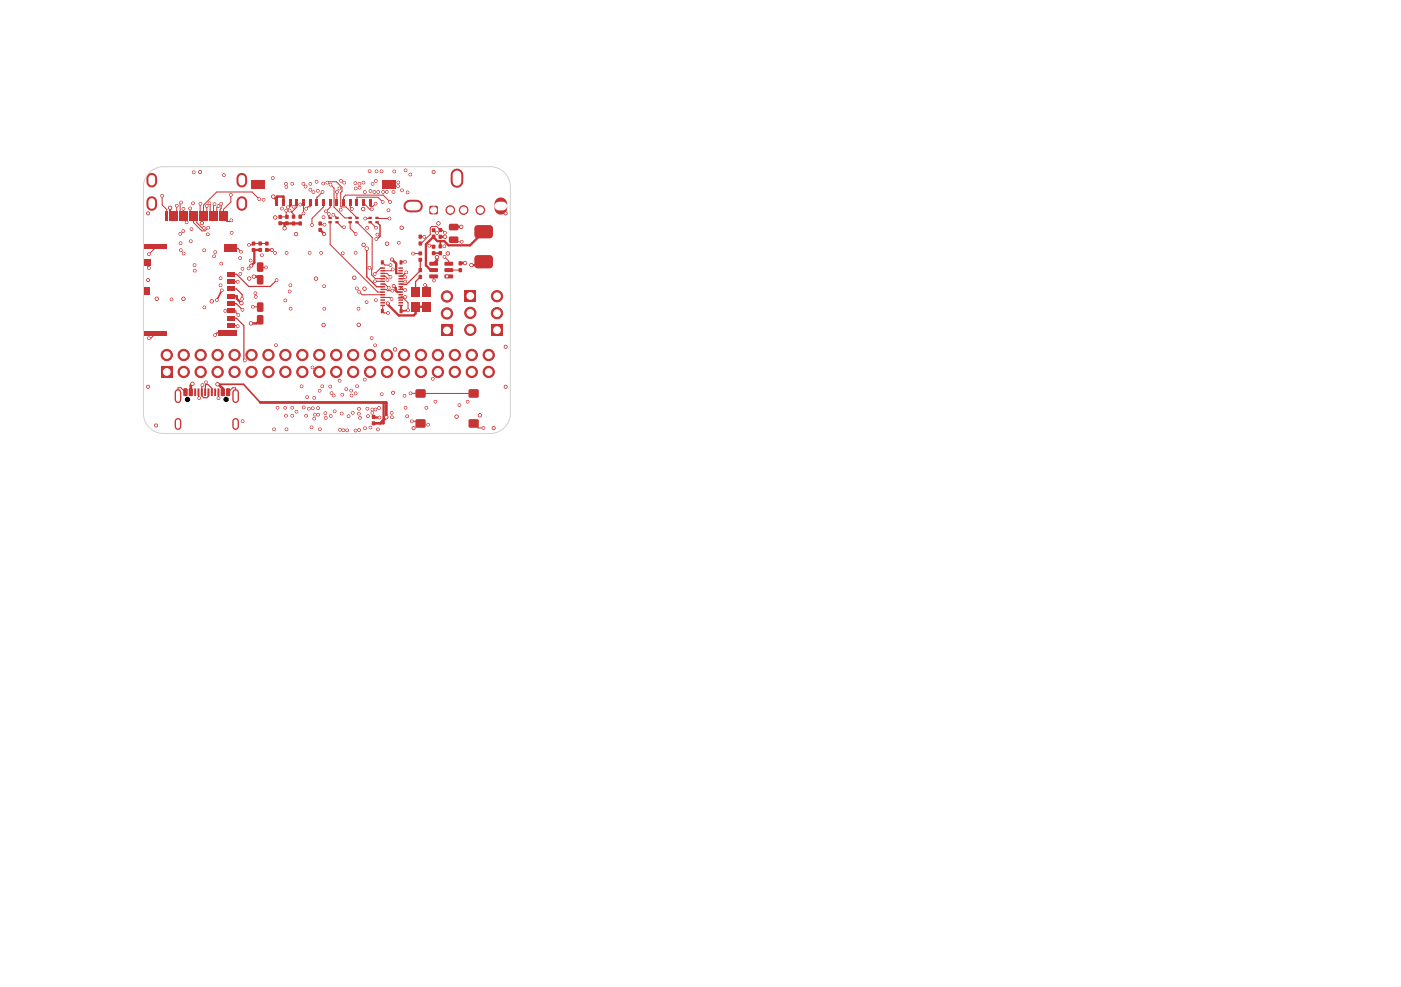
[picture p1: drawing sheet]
<svg xmlns="http://www.w3.org/2000/svg" width="210mm" height="148mm" viewBox="0 0 210 148" stroke-linecap="round" stroke-linejoin="round" font-family="sans-serif">
<g fill="#c83434">
<path d="M43.8 33.2h.4v.6h-.4z"/>
<path d="M43.8 32.2h.4v.6h-.4z"/>
<path d="M49.3 32.5h.4v.3h-.4z"/>
<path d="M49.3 33.2h.4v.2l-.4 .1z"/>
<path d="M50.3 33.2h.4l.1 .2-.5 .1z"/>
<path d="M50.3 32.5h.4l.1 .3h-.5z"/>
<path d="M64.4 30.9h1.2v1.2h-1.2z"/>
</g>
<g fill="#c83434" stroke="#c83434" stroke-width=".15">
<circle cx="67.5" cy="31.5" r=".65"/>
<circle cx="69.5" cy="31.5" r=".65"/>
<circle cx="72" cy="31.5" r=".65"/>
</g>
<path d="M61.4 30.9h1M68.5 26.2v1M75.1 30.6v.7" fill="none" stroke="#c83434" stroke-width="1.9"/>
<g fill="#c83434">
<path d="M63.4 45.3h1.2v1.4h-1.2z"/>
<path d="M63.4 43.1h1.2v1.4h-1.2z"/>
<path d="M61.7 43.1h1.2v1.4h-1.2z"/>
<path d="M61.7 45.3h1.2v1.4h-1.2z"/>
<path d="M24.1 54.9h1.7v1.7h-1.7z"/>
</g>
<g fill="#c83434" stroke="#c83434" stroke-width=".15">
<circle cx="25" cy="53.2" r=".85"/>
<circle cx="27.5" cy="55.8" r=".85"/>
<circle cx="27.5" cy="53.2" r=".85"/>
<circle cx="30.1" cy="55.8" r=".85"/>
<circle cx="30.1" cy="53.2" r=".85"/>
<circle cx="32.6" cy="55.8" r=".85"/>
<circle cx="32.6" cy="53.2" r=".85"/>
<circle cx="35.2" cy="55.8" r=".85"/>
<circle cx="35.2" cy="53.2" r=".85"/>
<circle cx="37.7" cy="55.8" r=".85"/>
<circle cx="37.7" cy="53.2" r=".85"/>
<circle cx="40.2" cy="55.8" r=".85"/>
<circle cx="40.2" cy="53.2" r=".85"/>
<circle cx="42.8" cy="55.8" r=".85"/>
<circle cx="42.8" cy="53.2" r=".85"/>
<circle cx="45.3" cy="55.8" r=".85"/>
<circle cx="45.3" cy="53.2" r=".85"/>
<circle cx="47.9" cy="55.8" r=".85"/>
<circle cx="47.9" cy="53.2" r=".85"/>
<circle cx="50.4" cy="55.8" r=".85"/>
<circle cx="50.4" cy="53.2" r=".85"/>
<circle cx="52.9" cy="55.8" r=".85"/>
<circle cx="52.9" cy="53.2" r=".85"/>
<circle cx="55.5" cy="55.8" r=".85"/>
<circle cx="55.5" cy="53.2" r=".85"/>
<circle cx="58" cy="55.8" r=".85"/>
<circle cx="58" cy="53.2" r=".85"/>
<circle cx="60.6" cy="55.8" r=".85"/>
<circle cx="60.6" cy="53.2" r=".85"/>
<circle cx="63.1" cy="55.8" r=".85"/>
<circle cx="63.1" cy="53.2" r=".85"/>
<circle cx="65.6" cy="55.8" r=".85"/>
<circle cx="65.6" cy="53.2" r=".85"/>
<circle cx="68.2" cy="55.8" r=".85"/>
<circle cx="68.2" cy="53.2" r=".85"/>
<circle cx="70.7" cy="55.8" r=".85"/>
<circle cx="70.7" cy="53.2" r=".85"/>
<circle cx="73.3" cy="55.8" r=".85"/>
<circle cx="73.3" cy="53.2" r=".85"/>
</g>
<g fill="#c83434">
<path d="M55.3 29.8h.4v1h-.4z"/>
<path d="M54.3 29.8h.4v1h-.4z"/>
<path d="M53.3 29.8h.4v1h-.4z"/>
<path d="M52.3 29.8h.4v1h-.4z"/>
<path d="M51.3 29.8h.4v1h-.4z"/>
<path d="M50.3 29.8h.4v1h-.4z"/>
<path d="M49.3 29.8h.4v1h-.4z"/>
<path d="M48.3 29.8h.4v1h-.4z"/>
<path d="M47.3 29.8h.4v1h-.4z"/>
<path d="M46.3 29.8h.4v1h-.4z"/>
<path d="M45.3 29.8h.4v1h-.4z"/>
<path d="M44.3 29.8h.4v1h-.4z"/>
<path d="M43.3 29.8h.4v1h-.4z"/>
<path d="M42.3 29.8h.4v1h-.4z"/>
<path d="M41.3 29.8h.4v1h-.4z"/>
<path d="M57.3 26.9h2v1.4h-2z"/>
<path d="M37.7 26.9h2v1.4h-2z"/>
<path d="M55.3 32.5h.4v.3h-.4z"/>
<path d="M55.3 33.2h.4v.2l-.4 .1z"/>
<path d="M56.3 33.2h.4l.1 .2-.5 .1z"/>
<path d="M56.3 32.5h.4l.1 .3h-.5z"/>
<path d="M38.6 41.3l.6-.1 .3 .2v1l-.2 .3h-.6l-.2-.2z"/>
<path d="M38.6 39.4l.6-.1 .3 .2v1l-.2 .3h-.6l-.2-.2z"/>
<path d="M37.8 37.2h.4v.5h-.4z"/>
<path d="M37.8 36.3h.4v.5h-.4z"/>
<path d="M68.8 40.2h.4v.6h-.4z"/>
<path d="M68.8 39.2h.4v.6h-.4z"/>
<path d="M64.8 35.2h.4v.5h-.4z"/>
<path d="M64.8 34.3h.4v.5h-.4z"/>
<path d="M65.8 36.7h.4v.5h-.4z"/>
<path d="M65.8 37.7h.4v.5h-.4z"/>
<path d="M62.8 36.2h.4v.6h-.4z"/>
<path d="M62.8 35.2h.4v.6h-.4z"/>
<path d="M55.8 63.2h.4v.5h-.4z"/>
<path d="M55.8 62.3h.4v.5h-.4z"/>
<path d="M52.3 32.5h.4v.3h-.4z"/>
<path d="M52.3 33.2h.4v.2l-.4 .1z"/>
<path d="M53.3 33.2h.4l.1 .2-.5 .1z"/>
<path d="M53.3 32.5h.4l.1 .3h-.5z"/>
<path d="M47.8 34.2h.4v.5h-.4z"/>
<path d="M47.8 33.3h.4v.5h-.4z"/>
<path d="M71.2 33.9l.4-.1h2l.3 .3-.1 1.4-.4 .3-2-.1-.3-.4v-1.2z"/>
<path d="M71.2 38.4l.4-.1h2l.3 .3-.1 1.4-.4 .3-2-.1-.3-.4v-1.2z"/>
<path d="M33.8 31.6h.3v1.4h-.3z"/>
<path d="M33.3 31.6h.3v1.4h-.3z"/>
<path d="M32.9 31.6h.2v1.4h-.2z"/>
<path d="M32.4 31.6h.3v1.4h-.3z"/>
<path d="M31.8 31.6h.3v1.4h-.3z"/>
<path d="M31.3 31.6h.3v1.4h-.3z"/>
<path d="M30.8 31.6h.3v1.4h-.3z"/>
<path d="M30.4 31.6h.2v1.4h-.2z"/>
<path d="M29.9 31.6h.3v1.4h-.3z"/>
<path d="M29.3 31.6h.3v1.4h-.3z"/>
<path d="M28.8 31.6h.3v1.4h-.3z"/>
<path d="M28.3 31.6h.3v1.4h-.3z"/>
<path d="M27.9 31.6h.2v1.4h-.2z"/>
<path d="M27.4 31.6h.3v1.4h-.3z"/>
<path d="M26.8 31.6h.4v1.4h-.4z"/>
<path d="M26.3 31.6h.3v1.4h-.3z"/>
<path d="M25.8 31.6h.3v1.4h-.3z"/>
<path d="M25.4 31.6h.2v1.4h-.2z"/>
<path d="M24.9 31.6h.3v1.4h-.3z"/>
</g>
<path d="M22.8 26.7v.6M22.8 30.2v.6M36.2 26.7v.6M36.2 30.2v.6" fill="none" stroke="#c83434" stroke-width="1.6"/>
<g fill="#c83434">
<path d="M38.8 37.2h.4v.5h-.4z"/>
<path d="M38.8 36.3h.4v.5h-.4z"/>
<path d="M44.8 33.2h.4v.6h-.4z"/>
<path d="M44.8 32.2h.4v.6h-.4z"/>
<path d="M59.7 40.1h.7v.2h-.7z"/>
<path d="M59.7 40.5h.7v.2h-.7z"/>
<path d="M59.7 40.9h.7v.2h-.7z"/>
<path d="M59.7 41.3h.7v.2h-.7z"/>
<path d="M59.7 41.7h.7v.2h-.7z"/>
<path d="M59.7 42.1h.7v.2h-.7z"/>
<path d="M59.7 42.5h.7v.2h-.7z"/>
<path d="M59.7 42.9h.7v.2h-.7z"/>
<path d="M59.7 43.3h.7v.2h-.7z"/>
<path d="M59.7 43.7h.7v.2h-.7z"/>
<path d="M59.7 44.1h.7v.2h-.7z"/>
<path d="M59.7 44.5h.7v.2h-.7z"/>
<path d="M59.7 44.9h.7v.2h-.7z"/>
<path d="M59.7 45.3h.7v.2h-.7z"/>
<path d="M59.7 45.7h.7v.2h-.7z"/>
<path d="M57 45.7h.7v.2h-.7z"/>
<path d="M57 45.3h.7v.2h-.7z"/>
<path d="M57 44.9h.7v.2h-.7z"/>
<path d="M57 44.5h.7v.2h-.7z"/>
<path d="M57 44.1h.7v.2h-.7z"/>
<path d="M57 43.7h.7v.2h-.7z"/>
<path d="M57 43.3h.7v.2h-.7z"/>
<path d="M57 42.9h.7v.2h-.7z"/>
<path d="M57 42.5h.7v.2h-.7z"/>
<path d="M57 42.1h.7v.2h-.7z"/>
<path d="M57 41.7h.7v.2h-.7z"/>
<path d="M57 41.3h.7v.2h-.7z"/>
<path d="M57 40.9h.7v.2h-.7z"/>
<path d="M57 40.5h.7v.2h-.7z"/>
<path d="M57 40.1h.7v.2h-.7z"/>
<path d="M57.1 39.1h.4v.6l-.4-.1z"/>
<path d="M57.1 46.4h.4v.6l-.4-.1z"/>
<path d="M59.9 39.1h.4v.6l-.4-.1z"/>
<path d="M59.9 46.4h.4v.6l-.4-.1z"/>
<path d="M41.8 33.2h.4v.5h-.4z"/>
<path d="M41.8 32.3h.4v.5h-.4z"/>
<path d="M73.6 48.7h1.7v1.7h-1.7z"/>
</g>
<g fill="#c83434" stroke="#c83434" stroke-width=".15">
<circle cx="74.5" cy="47" r=".85"/>
<circle cx="74.5" cy="44.4" r=".85"/>
</g>
<g fill="#c83434">
<path d="M65.8 35.2h.4v.6h-.4z"/>
<path d="M65.8 34.2h.4v.6h-.4z"/>
<path d="M67.3 33.6h1.3l.1 .2v.6l-.2 .2-1.1-.1-.1-.2z"/>
<path d="M67.3 35.5h1.3l.1 .2v.6l-.2 .2-1.1-.1-.1-.2z"/>
<path d="M62.8 38.7h.4v.5h-.4z"/>
<path d="M62.8 37.7h.4v.6h-.4z"/>
<path d="M42.8 33.2h.4v.5h-.4z"/>
<path d="M42.8 32.3h.4v.5h-.4z"/>
<path d="M69.6 43.5h1.7v1.7h-1.7z"/>
</g>
<g fill="#c83434" stroke="#c83434" stroke-width=".15">
<circle cx="70.5" cy="46.9" r=".85"/>
<circle cx="70.5" cy="49.5" r=".85"/>
</g>
<g fill="#c83434">
<path d="M38.6 47.3l.6-.1 .3 .2v1l-.2 .3h-.6l-.2-.2z"/>
<path d="M38.6 45.4l.6-.1 .3 .2v1l-.2 .3h-.6l-.2-.2z"/>
<path d="M27.5 58.3l.4-.1 .2 .1v.9l-.1 .2-.5-.1z"/>
<path d="M28.3 58.3l.4-.1 .2 .1v.9l-.1 .2-.5-.1z"/>
<path d="M29.6 58.3h.3l-.1 1.1-.2-.1z"/>
<path d="M30.6 58.3h.3l-.1 1.1-.2-.1z"/>
<path d="M31.1 58.3h.3l-.1 1.1-.2-.1z"/>
<path d="M32.1 58.3h.3l-.1 1.1-.2-.1z"/>
<path d="M33.1 58.3l.4-.1 .2 .1v.9l-.1 .2-.5-.1z"/>
<path d="M33.9 58.3l.4-.1 .2 .1v.9l-.1 .2-.5-.1z"/>
<path d="M32.6 58.3h.3l-.1 1.1-.2-.1z"/>
<path d="M31.6 58.3h.3l-.1 1.1-.2-.1z"/>
<path d="M30.1 58.3h.3l-.1 1.1-.2-.1z"/>
<path d="M29.1 58.3h.3l-.1 1.1-.2-.1z"/>
</g>
<path d="M26.7 58.8v1.1M35.3 58.8v1.1M26.7 63.2v.8M35.3 63.2v.8" fill="none" stroke="#c83434" stroke-width="1"/>
<g fill="#c83434">
<path d="M64.4 39.3h1.2l.1 .5-.2 .1-1.1-.1-.1-.1z"/>
<path d="M64.4 40.2h1.2l.1 .5-.2 .1h-1.1l-.1-.1z"/>
<path d="M64.4 41.2h1.2l.1 .5-.2 .1-1.1-.1-.1-.1z"/>
<path d="M66.7 41.2h1.1l.1 .5-.1 .1-1.1-.1-.1-.1z"/>
<path d="M66.7 40.2h1.1l.1 .5-.1 .1h-1.1l-.1-.1z"/>
<path d="M66.7 39.3h1.1l.1 .5-.1 .1-1.1-.1-.1-.1z"/>
<path d="M39.8 37.2h.4v.5h-.4z"/>
<path d="M39.8 36.3h.4v.5h-.4z"/>
<path d="M64.8 37.7h.4v.5h-.4z"/>
<path d="M64.8 36.7h.4v.6h-.4z"/>
<path d="M62.3 58.4h1.4v1.2h-1.4z"/>
<path d="M70.3 58.4h1.4v1.2h-1.4z"/>
<path d="M62.3 62.9h1.4v1.2h-1.4z"/>
<path d="M70.3 62.9h1.4v1.2h-1.4z"/>
<path d="M34.1 40.8h1.1v.7h-1.1z"/>
<path d="M34.1 41.9h1.1v.7h-1.1z"/>
<path d="M34.1 43h1.1v.7h-1.1z"/>
<path d="M34.1 44.1h1.1v.7h-1.1z"/>
<path d="M34.1 45.2h1.1v.7h-1.1z"/>
<path d="M34.1 46.3h1.1v.7h-1.1z"/>
<path d="M34.1 47.4h1.1v.7h-1.1z"/>
<path d="M34.1 48.5h1.1v.7h-1.1z"/>
<path d="M21.7 38.9h.9v.9h-.9z"/>
<path d="M21.7 43.1h.8v1h-.8z"/>
<path d="M21.7 36.7h3.3v.7h-3.3z"/>
<path d="M33.7 36.7h1.8v1.1h-1.8z"/>
<path d="M32.7 49.5h2.8v.8h-2.8z"/>
<path d="M21.7 49.6h3.3v.7h-3.3z"/>
<path d="M62.8 41.2h.4v.6h-.4z"/>
<path d="M62.8 40.2h.4v.6h-.4z"/>
<path d="M66.1 48.7h1.7v1.7h-1.7z"/>
</g>
<g fill="#c83434" stroke="#c83434" stroke-width=".15">
<circle cx="67" cy="47" r=".85"/>
<circle cx="67" cy="44.5" r=".85"/>
<circle cx="31.7" cy="45.2" r=".25"/>
<circle cx="27.5" cy="44.8" r=".25"/>
<circle cx="53.8" cy="48.7" r=".25"/>
<circle cx="48.5" cy="48.7" r=".25"/>
<circle cx="47.4" cy="41.8" r=".25"/>
<circle cx="37.6" cy="48.5" r=".25"/>
<circle cx="54.6" cy="43.3" r=".25"/>
<circle cx="67.1" cy="38" r=".25"/>
<circle cx="42.7" cy="34.2" r=".25"/>
<circle cx="54.5" cy="36.7" r=".25"/>
<circle cx="66.7" cy="35.5" r=".25"/>
<circle cx="70.7" cy="39.8" r=".25"/>
<circle cx="23.5" cy="44.8" r=".25"/>
<circle cx="37.4" cy="41.8" r=".25"/>
<circle cx="38.1" cy="41.5" r=".25"/>
<circle cx="41" cy="29.5" r=".25"/>
<circle cx="43.4" cy="31.6" r=".2"/>
<circle cx="43.5" cy="42.8" r=".2"/>
<circle cx="56.2" cy="51.8" r=".2"/>
<circle cx="33.1" cy="42.8" r=".2"/>
<circle cx="55.4" cy="25.7" r=".2"/>
<circle cx="49.3" cy="32.1" r=".2"/>
<circle cx="53.8" cy="43.7" r=".2"/>
<circle cx="51.6" cy="34.1" r=".2"/>
<circle cx="46.5" cy="28.4" r=".2"/>
<circle cx="50" cy="32.2" r=".2"/>
<circle cx="31.2" cy="35.1" r=".2"/>
<circle cx="34.7" cy="34.9" r=".2"/>
<circle cx="43" cy="37.9" r=".2"/>
<circle cx="39.9" cy="40.1" r=".2"/>
<circle cx="54.7" cy="28.8" r=".2"/>
<circle cx="53.7" cy="46.3" r=".2"/>
<circle cx="47.6" cy="28.6" r=".2"/>
<circle cx="31" cy="30.9" r=".2"/>
<circle cx="48.6" cy="46.3" r=".2"/>
<circle cx="53.5" cy="43.3" r=".2"/>
<circle cx="61.2" cy="46.5" r=".2"/>
<circle cx="34.7" cy="33" r=".2"/>
<circle cx="45" cy="30.7" r=".2"/>
<circle cx="47" cy="28.8" r=".2"/>
<circle cx="45.8" cy="28" r=".2"/>
<circle cx="60.8" cy="25.5" r=".2"/>
<circle cx="55.1" cy="61.3" r=".2"/>
<circle cx="55" cy="34.2" r=".2"/>
<circle cx="51.4" cy="38" r=".2"/>
<circle cx="64.9" cy="56.8" r=".2"/>
<circle cx="54.5" cy="27.4" r=".2"/>
<circle cx="61.7" cy="63.2" r=".2"/>
<circle cx="53.3" cy="28.3" r=".2"/>
<circle cx="30.5" cy="34.2" r=".2"/>
<circle cx="68.9" cy="60.7" r=".2"/>
<circle cx="22.2" cy="42" r=".22"/>
<circle cx="55" cy="45.3" r=".2"/>
<circle cx="53.3" cy="27.5" r=".2"/>
<circle cx="48.6" cy="33.7" r=".2"/>
<circle cx="42.9" cy="31.6" r=".2"/>
<circle cx="28.9" cy="30.5" r=".2"/>
<circle cx="46.4" cy="37.9" r=".2"/>
<circle cx="37.9" cy="46" r=".2"/>
<circle cx="58.5" cy="39.8" r=".2"/>
<circle cx="25.7" cy="44.9" r=".2"/>
<circle cx="44" cy="31" r=".2"/>
<circle cx="75.8" cy="58" r=".22"/>
<circle cx="70.1" cy="60.2" r=".2"/>
<circle cx="45.5" cy="27.6" r=".2"/>
<circle cx="43.8" cy="27.6" r=".2"/>
<circle cx="60.8" cy="61.1" r=".2"/>
<circle cx="58.2" cy="46.9" r=".2"/>
<circle cx="63.7" cy="42.7" r=".2"/>
<circle cx="41.1" cy="64.4" r=".2"/>
<circle cx="22.2" cy="32" r=".23"/>
<circle cx="27.1" cy="37.5" r=".2"/>
<circle cx="32.2" cy="50.2" r=".2"/>
<circle cx="56.9" cy="62.6" r=".2"/>
<circle cx="22.2" cy="58" r=".22"/>
<circle cx="60.7" cy="43.5" r=".2"/>
<circle cx="45.5" cy="61.1" r=".2"/>
<circle cx="51.1" cy="27.1" r=".2"/>
<circle cx="56.6" cy="35.2" r=".2"/>
<circle cx="32.3" cy="37.8" r=".2"/>
<circle cx="30.6" cy="37.5" r=".2"/>
<circle cx="48.1" cy="37.9" r=".2"/>
<circle cx="69.2" cy="36.3" r=".2"/>
<circle cx="51.3" cy="59.2" r=".2"/>
<circle cx="53.3" cy="37.9" r=".2"/>
<circle cx="42.7" cy="61.1" r=".2"/>
<circle cx="60.7" cy="42.2" r=".2"/>
<circle cx="58.7" cy="44.8" r=".2"/>
<circle cx="28.6" cy="36.2" r=".2"/>
<circle cx="65.3" cy="60.2" r=".2"/>
<circle cx="58.8" cy="43.6" r=".2"/>
<circle cx="55.8" cy="27.6" r=".2"/>
<circle cx="51.6" cy="27.4" r=".2"/>
<circle cx="48.4" cy="27.5" r=".2"/>
<circle cx="22.3" cy="50.7" r=".2"/>
<circle cx="58" cy="28.8" r=".2"/>
<circle cx="64.3" cy="36.8" r=".2"/>
<circle cx="47.9" cy="64.4" r=".2"/>
<circle cx="57.2" cy="25.7" r=".2"/>
<circle cx="43.6" cy="46.3" r=".2"/>
<circle cx="42.9" cy="28" r=".2"/>
<circle cx="62" cy="64.2" r=".22"/>
<circle cx="60.7" cy="39.2" r=".2"/>
<circle cx="39.3" cy="38.3" r=".2"/>
<circle cx="32.8" cy="30.9" r=".2"/>
<circle cx="59.8" cy="36.4" r=".2"/>
<circle cx="58.2" cy="31.5" r=".2"/>
<circle cx="45.9" cy="31.3" r=".2"/>
<circle cx="28" cy="33.3" r=".2"/>
<circle cx="56.3" cy="30.5" r=".2"/>
<circle cx="75.8" cy="52" r=".22"/>
<circle cx="75.8" cy="32" r=".23"/>
<circle cx="48.9" cy="31.7" r=".2"/>
<circle cx="61.9" cy="38" r=".2"/>
<circle cx="51.5" cy="64.5" r=".2"/>
<circle cx="55.5" cy="64.1" r=".2"/>
<circle cx="43.4" cy="43.7" r=".2"/>
<circle cx="36.1" cy="37.7" r=".2"/>
<circle cx="65" cy="25.8" r=".22"/>
<circle cx="53.3" cy="59" r=".2"/>
<circle cx="48.5" cy="32.6" r=".2"/>
<circle cx="30" cy="25.8" r=".23"/>
<circle cx="60.3" cy="28.5" r=".2"/>
<circle cx="41.6" cy="61.1" r=".2"/>
<circle cx="56.2" cy="42.2" r=".2"/>
<circle cx="47.7" cy="61.2" r=".2"/>
<circle cx="52.7" cy="31.3" r=".2"/>
<circle cx="45.9" cy="62.3" r=".2"/>
<circle cx="65" cy="42.1" r=".2"/>
<circle cx="22.3" cy="40.2" r=".2"/>
<circle cx="74" cy="64.2" r=".22"/>
<circle cx="35.7" cy="47.2" r=".2"/>
<circle cx="59.7" cy="27.4" r=".2"/>
<circle cx="48.6" cy="42.9" r=".2"/>
<circle cx="37.3" cy="36.7" r=".2"/>
<circle cx="41.2" cy="37.9" r=".2"/>
<circle cx="58.5" cy="41.5" r=".2"/>
<circle cx="47.5" cy="27.3" r=".2"/>
<circle cx="63.6" cy="35.5" r=".2"/>
<circle cx="53.3" cy="64.6" r=".2"/>
<circle cx="23.4" cy="63.8" r=".22"/>
<circle cx="55.8" cy="61.4" r=".2"/>
<circle cx="42.9" cy="27.6" r=".2"/>
<circle cx="43.8" cy="61.1" r=".2"/>
<circle cx="42.9" cy="62.3" r=".2"/>
<circle cx="43.8" cy="62.3" r=".2"/>
<circle cx="43.2" cy="31.1" r=".2"/>
<circle cx="53.8" cy="64.5" r=".2"/>
<circle cx="60.7" cy="44.5" r=".2"/>
<circle cx="22.3" cy="38.1" r=".2"/>
<circle cx="38.3" cy="44" r=".2"/>
<circle cx="72.5" cy="64.2" r=".2"/>
<circle cx="58.8" cy="38.9" r=".22"/>
<circle cx="58.1" cy="45.5" r=".22"/>
<circle cx="37.7" cy="39.8" r=".22"/>
<circle cx="69.7" cy="39.4" r=".25"/>
<circle cx="69.1" cy="34" r=".25"/>
<circle cx="54.4" cy="31.3" r=".25"/>
<circle cx="65.5" cy="38.6" r=".25"/>
<circle cx="65.7" cy="33.5" r=".25"/>
<circle cx="28.9" cy="57.6" r=".25"/>
<circle cx="57.9" cy="62.6" r=".25"/>
<circle cx="32.6" cy="57.6" r=".25"/>
<circle cx="60.2" cy="34.2" r=".25"/>
<circle cx="68.4" cy="62.5" r=".25"/>
<circle cx="58" cy="36.6" r=".25"/>
<circle cx="71.9" cy="62.3" r=".25"/>
<circle cx="52.7" cy="59.3" r=".2"/>
<circle cx="52.6" cy="58.6" r=".2"/>
<circle cx="51.9" cy="58.4" r=".2"/>
<circle cx="52" cy="64.5" r=".2"/>
<circle cx="52.2" cy="62.4" r=".2"/>
<circle cx="50.9" cy="57.1" r=".2"/>
<circle cx="51.2" cy="62" r=".2"/>
<circle cx="49.7" cy="59" r=".2"/>
<circle cx="50" cy="59.3" r=".2"/>
<circle cx="47.2" cy="62.2" r=".2"/>
<circle cx="49.6" cy="62.4" r=".2"/>
<circle cx="49.5" cy="58" r=".2"/>
<circle cx="50.2" cy="61.7" r=".2"/>
<circle cx="48.8" cy="62.7" r=".2"/>
<circle cx="51" cy="64.5" r=".2"/>
<circle cx="48.3" cy="57.9" r=".2"/>
<circle cx="56.8" cy="61.2" r=".2"/>
<circle cx="48.8" cy="62" r=".2"/>
<circle cx="47.9" cy="58.6" r=".2"/>
<circle cx="47.1" cy="59.7" r=".2"/>
<circle cx="53.5" cy="57.9" r=".2"/>
<circle cx="47.7" cy="62.2" r=".2"/>
<circle cx="46.8" cy="55.1" r=".2"/>
<circle cx="46" cy="59.6" r=".2"/>
<circle cx="47.1" cy="62.8" r=".2"/>
<circle cx="46.9" cy="61.2" r=".2"/>
<circle cx="46.7" cy="64.1" r=".2"/>
<circle cx="33.8" cy="46.6" r=".2"/>
<circle cx="61.5" cy="59" r=".2"/>
<circle cx="46.3" cy="61.3" r=".2"/>
<circle cx="57.4" cy="28.8" r=".2"/>
<circle cx="55.7" cy="31.4" r=".2"/>
<circle cx="57.4" cy="30.3" r=".2"/>
<circle cx="58.5" cy="30.3" r=".2"/>
<circle cx="50.5" cy="28.8" r=".2"/>
<circle cx="59" cy="28.8" r=".2"/>
<circle cx="46.8" cy="33.7" r=".2"/>
<circle cx="48.3" cy="28.8" r=".2"/>
<circle cx="56.7" cy="28.8" r=".2"/>
<circle cx="45.5" cy="32" r=".2"/>
<circle cx="57.2" cy="59.1" r=".2"/>
<circle cx="36.3" cy="40.3" r=".2"/>
<circle cx="54.7" cy="32.8" r=".2"/>
<circle cx="40.9" cy="26.7" r=".2"/>
<circle cx="56.4" cy="34.1" r=".2"/>
<circle cx="58.3" cy="43.2" r=".2"/>
<circle cx="56.4" cy="35.8" r=".2"/>
<circle cx="55" cy="37.3" r=".25"/>
<circle cx="46.5" cy="27.6" r=".2"/>
<circle cx="58.4" cy="32.8" r=".2"/>
<circle cx="66.6" cy="36.9" r=".2"/>
<circle cx="65.5" cy="35" r=".2"/>
<circle cx="67" cy="41.5" r=".2"/>
<circle cx="66.6" cy="38.5" r=".2"/>
<circle cx="66.7" cy="34.9" r=".2"/>
<circle cx="49.5" cy="27.7" r=".2"/>
<circle cx="58.1" cy="42" r=".2"/>
<circle cx="53.3" cy="35.1" r=".2"/>
<circle cx="49.1" cy="27.4" r=".2"/>
<circle cx="48.6" cy="35.1" r=".22"/>
<circle cx="60.9" cy="40.8" r=".2"/>
<circle cx="53.9" cy="27.6" r=".2"/>
<circle cx="34.6" cy="29.2" r=".2"/>
<circle cx="53.9" cy="28.1" r=".2"/>
<circle cx="33.2" cy="30.6" r=".2"/>
<circle cx="56.3" cy="27.1" r=".2"/>
<circle cx="33.6" cy="26.3" r=".2"/>
<circle cx="32.2" cy="30.6" r=".2"/>
<circle cx="31.4" cy="30.5" r=".2"/>
<circle cx="56.5" cy="25.7" r=".2"/>
<circle cx="55.5" cy="28.6" r=".2"/>
<circle cx="38.9" cy="29.9" r=".2"/>
<circle cx="56.1" cy="28.8" r=".2"/>
<circle cx="30" cy="30.6" r=".2"/>
<circle cx="59.7" cy="27.9" r=".2"/>
<circle cx="31.2" cy="34.1" r=".2"/>
<circle cx="28.5" cy="31.3" r=".2"/>
<circle cx="59.1" cy="25.7" r=".2"/>
<circle cx="51.1" cy="31.4" r=".2"/>
<circle cx="27.5" cy="31.3" r=".2"/>
<circle cx="61.5" cy="26.2" r=".2"/>
<circle cx="27.1" cy="30.4" r=".2"/>
<circle cx="29" cy="25.8" r=".2"/>
<circle cx="26.5" cy="30.8" r=".2"/>
<circle cx="61.1" cy="28.9" r=".2"/>
<circle cx="41.3" cy="32.6" r=".25"/>
<circle cx="25.5" cy="31.2" r=".25"/>
<circle cx="24.3" cy="29.4" r=".2"/>
<circle cx="50.9" cy="28.3" r=".2"/>
<circle cx="38.3" cy="44.5" r=".2"/>
<circle cx="42.8" cy="45" r=".2"/>
<circle cx="60.7" cy="41.6" r=".2"/>
<circle cx="40.8" cy="37.5" r=".22"/>
<circle cx="59" cy="42.9" r=".22"/>
<circle cx="37.3" cy="40.3" r=".2"/>
<circle cx="58.9" cy="40.4" r=".2"/>
<circle cx="33.3" cy="43.5" r=".2"/>
<circle cx="32.5" cy="45" r=".2"/>
<circle cx="56.2" cy="41.1" r=".2"/>
<circle cx="30.3" cy="33.4" r=".25"/>
<circle cx="44.4" cy="35.1" r=".25"/>
<circle cx="27" cy="35.1" r=".2"/>
<circle cx="59.2" cy="52.4" r=".25"/>
<circle cx="33.1" cy="41.7" r=".2"/>
<circle cx="36" cy="41.1" r=".2"/>
<circle cx="55.7" cy="50.7" r=".2"/>
<circle cx="58.9" cy="58.9" r=".22"/>
<circle cx="64.2" cy="63.7" r=".2"/>
<circle cx="28.7" cy="34.4" r=".2"/>
<circle cx="27.1" cy="36.5" r=".2"/>
<circle cx="63.9" cy="61.2" r=".2"/>
<circle cx="29.9" cy="59.7" r=".2"/>
<circle cx="29.2" cy="39.8" r=".2"/>
<circle cx="30.9" cy="57.3" r=".2"/>
<circle cx="30.3" cy="57.7" r=".2"/>
<circle cx="29.2" cy="40.6" r=".2"/>
<circle cx="32.8" cy="59.7" r=".2"/>
<circle cx="60.6" cy="59.4" r=".2"/>
<circle cx="41.5" cy="42" r=".2"/>
<circle cx="55.2" cy="62.4" r=".2"/>
<circle cx="35.6" cy="42.3" r=".2"/>
<circle cx="53.8" cy="62" r=".2"/>
<circle cx="41.4" cy="51.8" r=".2"/>
<circle cx="54.7" cy="56.9" r=".2"/>
<circle cx="36.3" cy="44.8" r=".2"/>
<circle cx="53.8" cy="61.3" r=".2"/>
<circle cx="53.1" cy="41.6" r=".25"/>
<circle cx="36.2" cy="45.5" r=".25"/>
<circle cx="52.9" cy="61.9" r=".2"/>
<circle cx="36.3" cy="46.5" r=".2"/>
<circle cx="54" cy="62.6" r=".2"/>
<circle cx="44.4" cy="61.7" r=".2"/>
<circle cx="36.7" cy="54" r=".2"/>
<circle cx="36.4" cy="63.2" r=".2"/>
<circle cx="54.7" cy="64.2" r=".2"/>
<circle cx="35.6" cy="48.9" r=".2"/>
<circle cx="27.5" cy="38" r=".2"/>
<circle cx="39.5" cy="30" r=".2"/>
<circle cx="58.7" cy="62.6" r=".2"/>
<circle cx="36" cy="38.7" r=".2"/>
<circle cx="58.7" cy="61.9" r=".2"/>
<circle cx="55.4" cy="40.2" r=".2"/>
<circle cx="42.3" cy="31.3" r=".2"/>
<circle cx="27.5" cy="34.7" r=".2"/>
<circle cx="61" cy="62.4" r=".2"/>
<circle cx="56.3" cy="45" r=".2"/>
<circle cx="56.3" cy="61.4" r=".2"/>
<circle cx="32.1" cy="38.4" r=".2"/>
<circle cx="55.8" cy="61.9" r=".2"/>
<circle cx="30.6" cy="46.1" r=".2"/>
<circle cx="42.9" cy="64.4" r=".2"/>
<circle cx="45.2" cy="57.9" r=".2"/>
<circle cx="33.2" cy="39.5" r=".2"/>
<circle cx="56.6" cy="64.4" r=".2"/>
<circle cx="37.6" cy="39.1" r=".2"/>
</g>
<g fill="none" stroke="#c83434" stroke-width=".35">
<path d="M38 37.5h1M38.1 37.5v1.9l-.4 .4M40 37.5h.8M40 37.5h.1M41 29.5l.5 .5M41.5 30.3v-.8h1v.8M42 33.5h3M42.7 33.5v.7M48 34.5l.6 .6M58.8 38.9l.6 .6v1.5M66 35.5h.7M72.5 39.3l-.5 .5h-1.3"/>
<path d="M72.5 34.8l-2 2h-3.3l-.6-.6h-1l-.6-.7-1.2 1.1v3.2l.8 .7h.4M34.6 44.4h.9v.4l.7 .7M38.1 41.5h.4l.5 .4M39 48l-.5 .5h-.9M58.1 45.5v.2l1.7 1.6h2.2l.3-.3v-1h1.7M59 42.9l.3 .3v.3l.3 .3M56.1 62.6h.8M57.5 60.4v3.1h-.5"/>
</g>
<g fill="none" stroke="#c83434" stroke-width=".15">
<path d="M22.2 39.3v.7l.1 .2M23.4 37l-1.1 1.1M24.3 29.4v1.3l.7 .7v.9M26.5 30.8v1.5M27.1 30.4l-.1 .1v1.8M27.5 31.3v1M28 32.3v1M28 33.3h.1M28.5 31.3v1M29 32.3v1.1l1.3 1.2h.4l.5-.5M29.5 32.3v1.1l.8 .8h.2M30 30.6v1.7"/>
<path d="M31 30.9v1.4M31.4 30.5l.1 .1v1.7M32.2 30.6l-.2 .2v1.5M32.8 30.9l-.3 .3v1.1M33.2 30.6v.6l-.2 .2v.9M34 32.3v.9h.5l.2-.2M34.6 29.2v1.1l-1.1 1.1v.9M34.6 37.2h1.1l.4 .5M38.9 29.9l-1.1-1.1h-5.3l-2 2v1.5M40 36.5h-2l-.2 .2h-.5M42.9 31.6v.8l.1 .1h-1M43.4 31.6l.6 .5v.4"/>
<path d="M43.5 30.3v.7l-.3 .1M44.5 30.3v.8l-.8 .7M45.5 32h.1M45.5 32l-.5 .5M45.5 30.3v1.7M46.5 30.3v.7h-.3l-.3 .3M48 33.5l.2 .2h.4M48.3 28.8l-.8 .8v.7M48.5 30.3v.7l-1.7 1.8v.9M49.1 27.4l.1-.1h1.2l.9 .8v.6l-.2 .2v2.1h.8l1.6 1.7M49.3 32.1v.4l.2 .2M49.5 33.3v3.4l7.1 7.1h.8"/>
<path d="M49.5 30.3v.8l-.6 .6M49.5 27.7l.6 .5v2.9l1.6 1.6h.8M50 32.2l.5 .5M50.5 28.8v1.5M50.5 33.3l.8 .8h.3M52.5 33.3v1l.8 .8M52.5 30.3v.8l.2 .2M53.5 33.3l2.3 2.3-.1 5.6 .6 .6h1.1M54.5 30.3v.2l.9 .9h.3M55 37.3v4.2l1.5 1.5h.9M55.5 32.7l-.1 .1h-.7M55.5 33.3l.9 .8"/>
<path d="M55.5 30.3v.7h.4l.4-.5M56.5 32.7l.1 .1h1.8M56.5 33.3l.5 .5v1.6l-.5 .4h-.1M57.3 39.4l.4 .4h.8M57.4 30.3l-.7-.7h-3.2v.7M58.5 30.3l-1.1-1h-5.6l-.3 .3v.7M60.7 39.2h-.5l-.1 .2M63 38h-1.1M63 35.5h.6M64.3 36.8h.5l.2 .2M65 34.5l.5 .5M66.6 38.5l.7 .7v.4"/>
<path d="M66.7 34.9l-.4-.4h-.3l-.5-.5h-.8l-.2 .2v.9l-1.4 1.4h-.1M68 36l.3 .3h.9M23.4 50l-.8 .7h-.3M27.8 58.8l-.7-.7h-.4v1.3M29.8 58.8v.8l.1 .1M32.8 58.8v.9M34.1 49.9h-1.6l-.3 .3M34.2 58.8l.7-.7h.4v1.3M34.6 46.6h.8v.3l.3 .3M37.9 46l1.1 .1M39 40l.9 .1M53.8 43.7l.5 .5h3.1"/>
<path d="M56.2 42.2h1.2M56.2 42.2h.1M57.4 43.4h.5l.2 .2h.7M57.4 45.8l-.1 .9 .3 .2h.6M57.4 41h.6l.5 .5M57.4 42.6h.3l.6 .6M57.4 44.6h1l.3 .2M57.4 41.4h.3l.4 .3v.3M57.4 40.2h-.3l-.9 .9M58.9 40.4l-.2 .2h-1.3M59.7 44.7h.8l.7 .7v1.1M59.8 45.8l.3 .1v.8"/>
<path d="M60.1 42.2h.6M60.1 43.4v-.4l.4 .5h.2M60.7 44.5l-.6 .1M60.7 41.6l-.2 .2h-.4M60.9 40.8l-.6 .6h-.2M61.5 59h9.5M63 59h.1M63.7 42.7l.3 .2v.9M65 41.5v.6M67 41.5h.3M67.3 40.5h1.7M69 40.5h.1"/>
<path d="M56 62.5l.1 .1M61.7 63.2h1l.3 .3M71 63.5l.7 .7h.8"/>
</g>
<path d="M65 38h1M66 36.2v.7M32.6 57.6h3.9l2.5 2.8h18.9v2.2M33.3 43.5l-.8 1.5M60.1 45.9v.8l1.1-.2" fill="none" stroke="#c83434" stroke-width=".25"/>
<path d="M59.4 41h.7M59.6 43.8h.5" fill="none" stroke="#c83434" stroke-width=".22"/>
<g fill="none" stroke="#c83434" stroke-width=".18">
<path d="M63 39v1.6l-2.1 2.1-.8-.1M30.3 57.7v.1v1.6l.2 .2h.5l.2-.2v-.6M30.9 57.7l-.1 .1-.1 1M30.9 57.7h.3l.5 .5v.6M30.9 57.3v.4M34.6 41.1h.8l1.9 1.9h3.2l1-1M34.6 42.2l1 .1M34.6 43.3h.8l.9 .9v.6M34.6 45.5h.8l.9 1M34.6 47.7h.8l1.2 1.1v5.1l.1 .1M34.6 48.8h.9l.1 .1M35.4 42.2l.1 .1"/>
<path d="M63 41.5l-.7 .7v1.6"/>
</g>
<path d="M25.5 31.2v.1M65.5 38.6v.4l-.5 .6M69.1 34l-1.1 .1M69.7 39.4l-.7 .1M28.9 57.6l-.3 .2v1M32.6 57.6h.1l.7 .7v.5M39 60.4h18.9v2.2l-.9 .9h-1" fill="none" stroke="#c83434" stroke-width=".4"/>
<path d="M25.5 31.3v1M57.9 60.4v2.2" fill="none" stroke="#c83434" stroke-width=".3"/>
<path d="M22.4 25.9a3 3 0 0 1 2.1-.9h49a3 3 0 0 1 3 3v34a3 3 0 0 1-3 3h-49a3 3 0 0 1-3-3v-34a3 3 0 0 1 .9-2.1z" fill="none" stroke="#d0d2cd" stroke-width=".15"/>
<g fill="#fff" stroke="#fff" stroke-width=".15">
<circle cx="31.7" cy="45.2" r=".13"/>
<circle cx="27.5" cy="44.8" r=".12"/>
<circle cx="53.8" cy="48.7" r=".12"/>
<circle cx="48.5" cy="48.7" r=".12"/>
<circle cx="47.4" cy="41.8" r=".13"/>
<circle cx="37.6" cy="48.5" r=".12"/>
<circle cx="54.6" cy="43.3" r=".12"/>
<circle cx="67.1" cy="38" r=".12"/>
<circle cx="42.7" cy="34.2" r=".13"/>
<circle cx="54.5" cy="36.7" r=".12"/>
<circle cx="66.7" cy="35.5" r=".12"/>
<circle cx="70.7" cy="39.8" r=".12"/>
<circle cx="23.5" cy="44.8" r=".12"/>
<circle cx="37.4" cy="41.8" r=".12"/>
<circle cx="38.1" cy="41.5" r=".12"/>
<circle cx="41" cy="29.5" r=".12"/>
<circle cx="43.4" cy="31.6" r=".1"/>
<circle cx="43.5" cy="42.8" r=".1"/>
<circle cx="56.2" cy="51.8" r=".1"/>
<circle cx="33.1" cy="42.8" r=".1"/>
<circle cx="55.4" cy="25.7" r=".1"/>
<circle cx="49.3" cy="32.1" r=".1"/>
<circle cx="53.8" cy="43.7" r=".1"/>
<circle cx="51.6" cy="34.1" r=".1"/>
<circle cx="46.5" cy="28.4" r=".1"/>
<circle cx="50" cy="32.2" r=".1"/>
<circle cx="31.2" cy="35.1" r=".1"/>
<circle cx="34.7" cy="34.9" r=".1"/>
<circle cx="43" cy="37.9" r=".1"/>
<circle cx="39.9" cy="40.1" r=".1"/>
<circle cx="54.7" cy="28.8" r=".1"/>
<circle cx="53.7" cy="46.3" r=".1"/>
<circle cx="47.6" cy="28.6" r=".1"/>
<circle cx="31" cy="30.9" r=".1"/>
<circle cx="48.6" cy="46.3" r=".1"/>
<circle cx="53.5" cy="43.3" r=".1"/>
<circle cx="61.2" cy="46.5" r=".1"/>
<circle cx="34.7" cy="33" r=".1"/>
<circle cx="45" cy="30.7" r=".1"/>
<circle cx="47" cy="28.8" r=".1"/>
<circle cx="45.8" cy="28" r=".1"/>
<circle cx="60.8" cy="25.5" r=".1"/>
<circle cx="55.1" cy="61.3" r=".1"/>
<circle cx="55" cy="34.2" r=".1"/>
<circle cx="51.4" cy="38" r=".1"/>
<circle cx="64.9" cy="56.8" r=".1"/>
<circle cx="54.5" cy="27.4" r=".1"/>
<circle cx="61.7" cy="63.2" r=".1"/>
<circle cx="53.3" cy="28.3" r=".1"/>
<circle cx="30.5" cy="34.2" r=".1"/>
<circle cx="68.9" cy="60.7" r=".1"/>
<circle cx="22.2" cy="42" r=".1"/>
<circle cx="55" cy="45.3" r=".1"/>
<circle cx="53.3" cy="27.5" r=".1"/>
<circle cx="48.6" cy="33.7" r=".1"/>
<circle cx="42.9" cy="31.6" r=".1"/>
<circle cx="28.9" cy="30.5" r=".1"/>
<circle cx="46.4" cy="37.9" r=".1"/>
<circle cx="37.9" cy="46" r=".1"/>
<circle cx="58.5" cy="39.8" r=".1"/>
<circle cx="25.7" cy="44.9" r=".1"/>
<circle cx="44" cy="31" r=".1"/>
<circle cx="75.8" cy="58" r=".1"/>
<circle cx="70.1" cy="60.2" r=".1"/>
<circle cx="45.5" cy="27.6" r=".1"/>
<circle cx="43.8" cy="27.6" r=".1"/>
<circle cx="60.8" cy="61.1" r=".1"/>
<circle cx="58.2" cy="46.9" r=".1"/>
<circle cx="63.7" cy="42.7" r=".1"/>
<circle cx="41.1" cy="64.4" r=".1"/>
<circle cx="22.2" cy="32" r=".1"/>
<circle cx="27.1" cy="37.5" r=".1"/>
<circle cx="32.2" cy="50.2" r=".1"/>
<circle cx="56.9" cy="62.6" r=".1"/>
<circle cx="22.2" cy="58" r=".1"/>
<circle cx="60.7" cy="43.5" r=".1"/>
<circle cx="45.5" cy="61.1" r=".1"/>
<circle cx="51.1" cy="27.1" r=".1"/>
<circle cx="56.6" cy="35.2" r=".1"/>
<circle cx="32.3" cy="37.8" r=".1"/>
<circle cx="30.6" cy="37.5" r=".1"/>
<circle cx="48.1" cy="37.9" r=".1"/>
<circle cx="69.2" cy="36.3" r=".1"/>
<circle cx="51.3" cy="59.2" r=".1"/>
<circle cx="53.3" cy="37.9" r=".1"/>
<circle cx="42.7" cy="61.1" r=".1"/>
<circle cx="60.7" cy="42.2" r=".1"/>
<circle cx="58.7" cy="44.8" r=".1"/>
<circle cx="28.6" cy="36.2" r=".1"/>
<circle cx="65.3" cy="60.2" r=".1"/>
<circle cx="58.8" cy="43.6" r=".1"/>
<circle cx="55.8" cy="27.6" r=".1"/>
<circle cx="51.6" cy="27.4" r=".1"/>
<circle cx="48.4" cy="27.5" r=".1"/>
<circle cx="22.3" cy="50.7" r=".1"/>
<circle cx="58" cy="28.8" r=".1"/>
<circle cx="64.3" cy="36.8" r=".1"/>
<circle cx="48" cy="64.4" r=".1"/>
<circle cx="57.2" cy="25.7" r=".1"/>
<circle cx="43.6" cy="46.3" r=".1"/>
<circle cx="42.9" cy="28" r=".1"/>
<circle cx="62" cy="64.2" r=".1"/>
<circle cx="60.7" cy="39.2" r=".1"/>
<circle cx="39.3" cy="38.3" r=".1"/>
<circle cx="32.8" cy="30.9" r=".1"/>
<circle cx="59.8" cy="36.4" r=".1"/>
<circle cx="58.2" cy="31.5" r=".1"/>
<circle cx="45.9" cy="31.3" r=".1"/>
<circle cx="28" cy="33.3" r=".1"/>
<circle cx="56.3" cy="30.5" r=".1"/>
<circle cx="75.8" cy="52" r=".1"/>
<circle cx="75.8" cy="32" r=".1"/>
<circle cx="48.9" cy="31.7" r=".1"/>
<circle cx="61.9" cy="38" r=".1"/>
<circle cx="51.5" cy="64.5" r=".1"/>
<circle cx="55.5" cy="64.1" r=".1"/>
<circle cx="43.4" cy="43.7" r=".1"/>
<circle cx="36.1" cy="37.7" r=".1"/>
<circle cx="65" cy="25.8" r=".1"/>
<circle cx="53.3" cy="59" r=".1"/>
<circle cx="48.5" cy="32.6" r=".1"/>
<circle cx="30" cy="25.8" r=".1"/>
<circle cx="60.3" cy="28.5" r=".1"/>
<circle cx="41.6" cy="61.1" r=".1"/>
<circle cx="56.2" cy="42.2" r=".1"/>
<circle cx="47.7" cy="61.2" r=".1"/>
<circle cx="52.7" cy="31.3" r=".1"/>
<circle cx="45.9" cy="62.3" r=".1"/>
<circle cx="65.1" cy="42.1" r=".1"/>
<circle cx="22.3" cy="40.2" r=".1"/>
<circle cx="74" cy="64.2" r=".1"/>
<circle cx="35.7" cy="47.2" r=".1"/>
<circle cx="59.7" cy="27.4" r=".1"/>
<circle cx="48.6" cy="42.9" r=".1"/>
<circle cx="37.3" cy="36.7" r=".1"/>
<circle cx="41.2" cy="37.9" r=".1"/>
<circle cx="58.5" cy="41.5" r=".1"/>
<circle cx="47.5" cy="27.3" r=".1"/>
<circle cx="63.6" cy="35.5" r=".1"/>
<circle cx="53.3" cy="64.6" r=".1"/>
<circle cx="23.4" cy="63.8" r=".1"/>
<circle cx="55.8" cy="61.4" r=".1"/>
<circle cx="42.9" cy="27.6" r=".1"/>
<circle cx="43.8" cy="61.1" r=".1"/>
<circle cx="42.9" cy="62.3" r=".1"/>
<circle cx="43.8" cy="62.3" r=".1"/>
<circle cx="43.2" cy="31.1" r=".1"/>
<circle cx="53.8" cy="64.5" r=".1"/>
<circle cx="60.7" cy="44.5" r=".1"/>
<circle cx="22.3" cy="38.1" r=".1"/>
<circle cx="38.3" cy="44" r=".1"/>
<circle cx="72.5" cy="64.2" r=".1"/>
<circle cx="58.8" cy="38.9" r=".1"/>
<circle cx="58.1" cy="45.5" r=".1"/>
<circle cx="37.7" cy="39.8" r=".1"/>
<circle cx="69.7" cy="39.4" r=".12"/>
<circle cx="69.1" cy="34" r=".12"/>
<circle cx="54.4" cy="31.3" r=".12"/>
<circle cx="65.5" cy="38.6" r=".12"/>
<circle cx="65.7" cy="33.5" r=".13"/>
<circle cx="28.9" cy="57.6" r=".13"/>
<circle cx="57.9" cy="62.6" r=".12"/>
<circle cx="32.6" cy="57.6" r=".12"/>
<circle cx="60.2" cy="34.2" r=".12"/>
<circle cx="68.4" cy="62.5" r=".12"/>
<circle cx="58" cy="36.6" r=".13"/>
<circle cx="71.9" cy="62.3" r=".12"/>
<circle cx="52.7" cy="59.3" r=".1"/>
<circle cx="52.6" cy="58.6" r=".1"/>
<circle cx="51.9" cy="58.4" r=".1"/>
<circle cx="52" cy="64.5" r=".1"/>
<circle cx="52.2" cy="62.4" r=".1"/>
<circle cx="50.9" cy="57.1" r=".1"/>
<circle cx="51.2" cy="62" r=".1"/>
<circle cx="49.7" cy="59" r=".1"/>
<circle cx="50" cy="59.3" r=".1"/>
<circle cx="47.2" cy="62.2" r=".1"/>
<circle cx="49.6" cy="62.4" r=".1"/>
<circle cx="49.5" cy="58" r=".1"/>
<circle cx="50.2" cy="61.7" r=".1"/>
<circle cx="48.8" cy="62.7" r=".1"/>
<circle cx="51" cy="64.5" r=".1"/>
<circle cx="48.3" cy="57.9" r=".1"/>
<circle cx="56.8" cy="61.2" r=".1"/>
<circle cx="48.8" cy="62" r=".1"/>
<circle cx="47.9" cy="58.6" r=".1"/>
<circle cx="47.1" cy="59.7" r=".1"/>
<circle cx="53.5" cy="57.9" r=".1"/>
<circle cx="47.7" cy="62.2" r=".1"/>
<circle cx="46.8" cy="55.1" r=".1"/>
<circle cx="46" cy="59.6" r=".1"/>
<circle cx="47.1" cy="62.8" r=".1"/>
<circle cx="46.9" cy="61.2" r=".1"/>
<circle cx="46.7" cy="64.1" r=".1"/>
<circle cx="33.8" cy="46.6" r=".1"/>
<circle cx="61.5" cy="59" r=".1"/>
<circle cx="46.3" cy="61.3" r=".1"/>
<circle cx="57.4" cy="28.8" r=".1"/>
<circle cx="55.7" cy="31.4" r=".1"/>
<circle cx="57.4" cy="30.3" r=".1"/>
<circle cx="58.5" cy="30.3" r=".1"/>
<circle cx="50.5" cy="28.8" r=".1"/>
<circle cx="59" cy="28.8" r=".1"/>
<circle cx="46.8" cy="33.7" r=".1"/>
<circle cx="48.3" cy="28.8" r=".1"/>
<circle cx="56.7" cy="28.8" r=".1"/>
<circle cx="45.5" cy="32" r=".1"/>
<circle cx="57.2" cy="59.1" r=".1"/>
<circle cx="36.3" cy="40.3" r=".1"/>
<circle cx="54.7" cy="32.8" r=".1"/>
<circle cx="40.9" cy="26.7" r=".1"/>
<circle cx="56.4" cy="34.1" r=".1"/>
<circle cx="58.3" cy="43.2" r=".1"/>
<circle cx="56.4" cy="35.8" r=".1"/>
<circle cx="55" cy="37.3" r=".15"/>
<circle cx="46.5" cy="27.6" r=".1"/>
<circle cx="58.4" cy="32.8" r=".1"/>
<circle cx="66.6" cy="36.9" r=".1"/>
<circle cx="65.5" cy="35" r=".1"/>
<circle cx="67" cy="41.4" r=".1"/>
<circle cx="66.6" cy="38.5" r=".1"/>
<circle cx="66.7" cy="34.9" r=".1"/>
<circle cx="49.5" cy="27.7" r=".1"/>
<circle cx="58.1" cy="42" r=".1"/>
<circle cx="53.3" cy="35.1" r=".1"/>
<circle cx="49.1" cy="27.4" r=".1"/>
<circle cx="48.6" cy="35.1" r=".1"/>
<circle cx="60.9" cy="40.8" r=".1"/>
<circle cx="53.9" cy="27.6" r=".1"/>
<circle cx="34.6" cy="29.2" r=".1"/>
<circle cx="53.9" cy="28.1" r=".1"/>
<circle cx="33.2" cy="30.6" r=".1"/>
<circle cx="56.3" cy="27.1" r=".1"/>
<circle cx="33.6" cy="26.3" r=".1"/>
<circle cx="32.2" cy="30.6" r=".1"/>
<circle cx="31.4" cy="30.5" r=".1"/>
<circle cx="56.4" cy="25.7" r=".1"/>
<circle cx="55.5" cy="28.6" r=".1"/>
<circle cx="38.9" cy="29.9" r=".1"/>
<circle cx="56.1" cy="28.8" r=".1"/>
<circle cx="30" cy="30.6" r=".1"/>
<circle cx="59.7" cy="27.9" r=".1"/>
<circle cx="31.2" cy="34.1" r=".1"/>
<circle cx="28.5" cy="31.3" r=".1"/>
<circle cx="59.1" cy="25.7" r=".1"/>
<circle cx="51.1" cy="31.4" r=".1"/>
<circle cx="27.5" cy="31.3" r=".1"/>
<circle cx="61.5" cy="26.2" r=".1"/>
<circle cx="27.1" cy="30.4" r=".1"/>
<circle cx="29" cy="25.8" r=".1"/>
<circle cx="26.5" cy="30.8" r=".1"/>
<circle cx="61.1" cy="28.9" r=".1"/>
<circle cx="41.3" cy="32.6" r=".12"/>
<circle cx="25.5" cy="31.2" r=".12"/>
<circle cx="24.3" cy="29.4" r=".1"/>
<circle cx="50.9" cy="28.3" r=".1"/>
<circle cx="38.3" cy="44.5" r=".1"/>
<circle cx="42.8" cy="45" r=".1"/>
<circle cx="60.7" cy="41.6" r=".1"/>
<circle cx="40.8" cy="37.5" r=".1"/>
<circle cx="59" cy="42.9" r=".1"/>
<circle cx="37.3" cy="40.3" r=".1"/>
<circle cx="58.9" cy="40.4" r=".1"/>
<circle cx="33.3" cy="43.5" r=".1"/>
<circle cx="32.5" cy="45" r=".1"/>
<circle cx="56.2" cy="41.1" r=".1"/>
<circle cx="30.3" cy="33.4" r=".12"/>
<circle cx="44.4" cy="35.1" r=".12"/>
<circle cx="27" cy="35.1" r=".1"/>
<circle cx="59.2" cy="52.4" r=".13"/>
<circle cx="33.1" cy="41.7" r=".1"/>
<circle cx="36" cy="41.1" r=".1"/>
<circle cx="55.7" cy="50.7" r=".1"/>
<circle cx="58.9" cy="58.9" r=".1"/>
<circle cx="64.2" cy="63.7" r=".1"/>
<circle cx="28.7" cy="34.4" r=".1"/>
<circle cx="27.1" cy="36.5" r=".1"/>
<circle cx="63.9" cy="61.2" r=".1"/>
<circle cx="29.9" cy="59.7" r=".1"/>
<circle cx="29.2" cy="39.8" r=".1"/>
<circle cx="30.9" cy="57.3" r=".1"/>
<circle cx="30.3" cy="57.7" r=".1"/>
<circle cx="29.2" cy="40.6" r=".1"/>
<circle cx="32.7" cy="59.7" r=".1"/>
<circle cx="60.6" cy="59.4" r=".1"/>
<circle cx="41.5" cy="42" r=".1"/>
<circle cx="55.2" cy="62.4" r=".1"/>
<circle cx="35.6" cy="42.3" r=".1"/>
<circle cx="53.8" cy="62" r=".1"/>
<circle cx="41.4" cy="51.8" r=".1"/>
<circle cx="54.7" cy="56.9" r=".1"/>
<circle cx="36.3" cy="44.8" r=".1"/>
<circle cx="53.8" cy="61.3" r=".1"/>
<circle cx="53.1" cy="41.6" r=".12"/>
<circle cx="36.2" cy="45.5" r=".13"/>
<circle cx="52.9" cy="61.9" r=".1"/>
<circle cx="36.3" cy="46.5" r=".1"/>
<circle cx="54" cy="62.7" r=".1"/>
<circle cx="44.4" cy="61.7" r=".1"/>
<circle cx="36.7" cy="54" r=".1"/>
<circle cx="36.4" cy="63.2" r=".1"/>
<circle cx="54.7" cy="64.2" r=".1"/>
<circle cx="35.6" cy="48.9" r=".1"/>
<circle cx="27.5" cy="38" r=".1"/>
<circle cx="39.5" cy="30" r=".1"/>
<circle cx="58.7" cy="62.6" r=".1"/>
<circle cx="36" cy="38.7" r=".1"/>
<circle cx="58.7" cy="61.9" r=".1"/>
<circle cx="55.4" cy="40.2" r=".1"/>
<circle cx="42.3" cy="31.3" r=".1"/>
<circle cx="27.5" cy="34.7" r=".1"/>
<circle cx="61" cy="62.4" r=".1"/>
<circle cx="56.3" cy="45" r=".1"/>
<circle cx="56.3" cy="61.4" r=".1"/>
<circle cx="32.1" cy="38.4" r=".1"/>
<circle cx="55.8" cy="61.9" r=".1"/>
<circle cx="30.6" cy="46.1" r=".1"/>
<circle cx="43" cy="64.4" r=".1"/>
<circle cx="45.2" cy="57.9" r=".1"/>
<circle cx="33.2" cy="39.5" r=".1"/>
<circle cx="56.7" cy="64.4" r=".1"/>
<circle cx="37.6" cy="39.1" r=".1"/>
<circle cx="65" cy="31.5" r=".45"/>
<circle cx="67.5" cy="31.5" r=".45"/>
<circle cx="69.5" cy="31.5" r=".45"/>
<circle cx="72" cy="31.5" r=".45"/>
<circle cx="25" cy="55.8" r=".5"/>
<circle cx="25" cy="53.2" r=".5"/>
<circle cx="27.5" cy="55.8" r=".5"/>
<circle cx="27.5" cy="53.2" r=".5"/>
<circle cx="30.1" cy="55.8" r=".5"/>
<circle cx="30.1" cy="53.2" r=".5"/>
<circle cx="32.6" cy="55.8" r=".5"/>
<circle cx="32.6" cy="53.2" r=".5"/>
<circle cx="35.2" cy="55.8" r=".5"/>
<circle cx="35.2" cy="53.2" r=".5"/>
<circle cx="37.7" cy="55.8" r=".5"/>
<circle cx="37.7" cy="53.2" r=".5"/>
<circle cx="40.2" cy="55.8" r=".5"/>
<circle cx="40.2" cy="53.2" r=".5"/>
<circle cx="42.8" cy="55.8" r=".5"/>
<circle cx="42.8" cy="53.2" r=".5"/>
<circle cx="45.3" cy="55.8" r=".5"/>
<circle cx="45.3" cy="53.2" r=".5"/>
<circle cx="47.9" cy="55.8" r=".5"/>
<circle cx="47.9" cy="53.2" r=".5"/>
<circle cx="50.4" cy="55.8" r=".5"/>
<circle cx="50.4" cy="53.2" r=".5"/>
<circle cx="52.9" cy="55.8" r=".5"/>
<circle cx="52.9" cy="53.2" r=".5"/>
<circle cx="55.5" cy="55.8" r=".5"/>
<circle cx="55.5" cy="53.2" r=".5"/>
<circle cx="58" cy="55.8" r=".5"/>
<circle cx="58" cy="53.2" r=".5"/>
<circle cx="60.6" cy="55.8" r=".5"/>
<circle cx="60.6" cy="53.2" r=".5"/>
<circle cx="63.1" cy="55.8" r=".5"/>
<circle cx="63.1" cy="53.2" r=".5"/>
<circle cx="65.6" cy="55.8" r=".5"/>
<circle cx="65.6" cy="53.2" r=".5"/>
<circle cx="68.2" cy="55.8" r=".5"/>
<circle cx="68.2" cy="53.2" r=".5"/>
<circle cx="70.7" cy="55.8" r=".5"/>
<circle cx="70.7" cy="53.2" r=".5"/>
<circle cx="73.3" cy="55.8" r=".5"/>
<circle cx="73.3" cy="53.2" r=".5"/>
<circle cx="74.5" cy="49.5" r=".5"/>
<circle cx="74.5" cy="47" r=".5"/>
<circle cx="74.5" cy="44.4" r=".5"/>
<circle cx="70.5" cy="44.4" r=".5"/>
<circle cx="70.5" cy="46.9" r=".5"/>
<circle cx="70.5" cy="49.5" r=".5"/>
<circle cx="67" cy="49.5" r=".5"/>
<circle cx="67" cy="47" r=".5"/>
<circle cx="67" cy="44.5" r=".5"/>
</g>
<path d="M61.4 30.9h1M68.5 26.2v1M74.8 30.9h.6" fill="none" stroke="#fff" stroke-width="1.3"/>
<path d="M22.8 26.7v.6M22.8 30.2v.6M36.2 26.7v.6M36.2 30.2v.6" fill="none" stroke="#fff" stroke-width="1"/>
<g fill="#000" stroke="#000" stroke-width=".15">
<circle cx="28.1" cy="59.9" r=".32"/>
<circle cx="33.9" cy="59.9" r=".32"/>
</g>
<path d="M26.7 58.8v1.1M35.3 58.8v1.1M26.7 63.2v.8M35.3 63.2v.8" fill="none" stroke="#fff" stroke-width=".6"/>
</svg>
